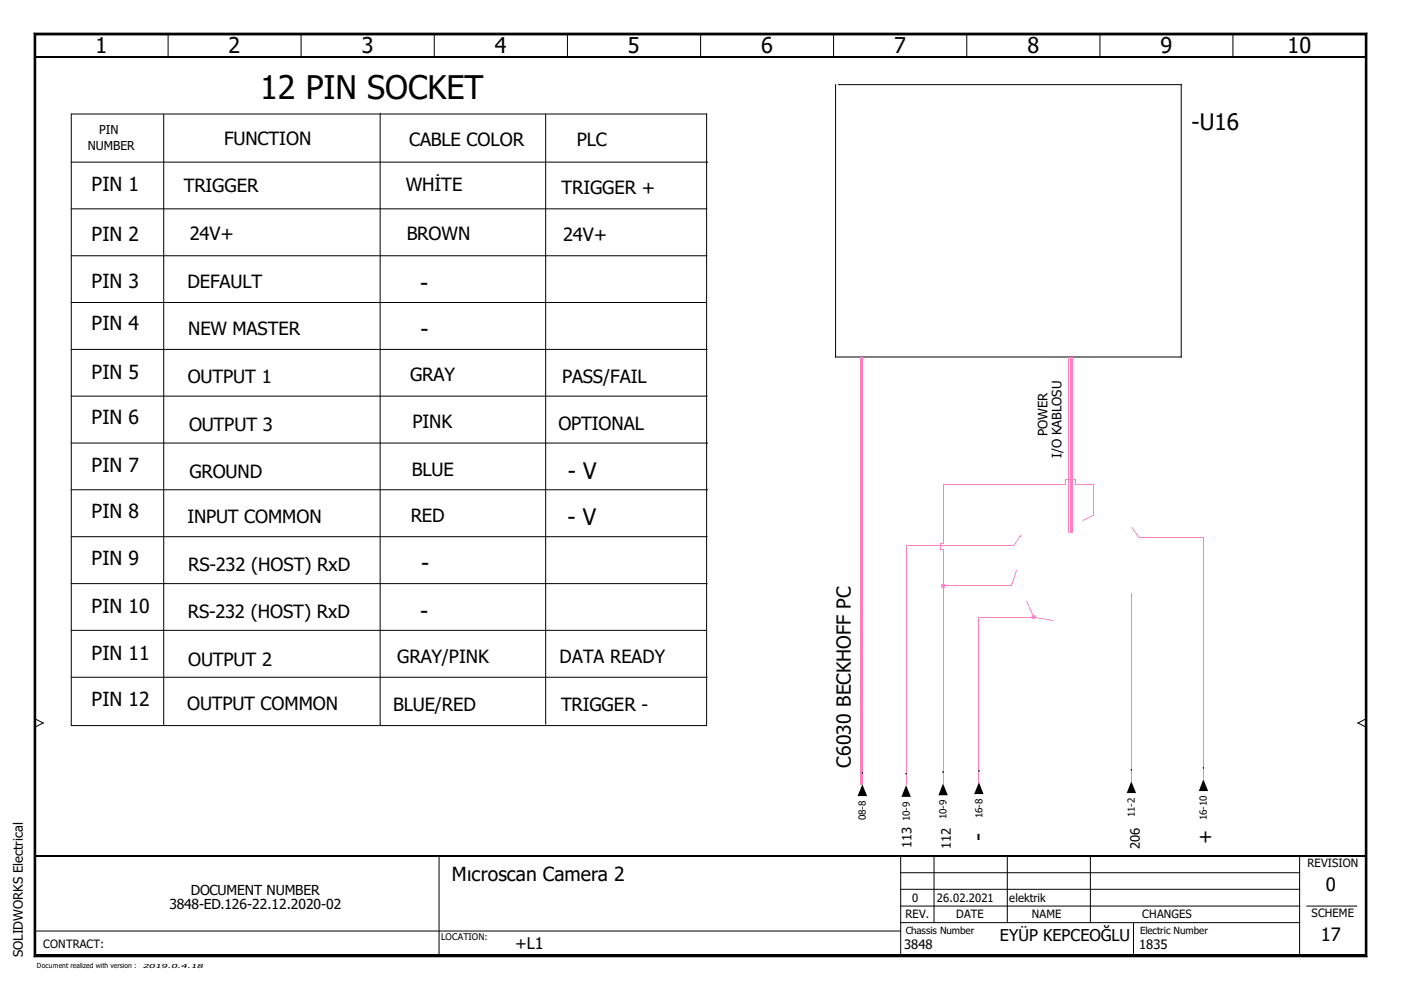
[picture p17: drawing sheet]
<svg xmlns="http://www.w3.org/2000/svg" width="297mm" height="210mm" viewBox="0 0 297 210" stroke-linecap="round" stroke-linejoin="round" font-family="sans-serif">
<defs><g id="words">
<text font-size="6.9" x="55.2" y="21.1">12 PIN SOCKET</text>
<g font-size="4.8">
<text x="252.6" y="27.6">-U16</text>
<text x="89.1" y="61.7">-</text>
<text x="89.2" y="71.5">-</text>
<text x="120.4" y="101.6">- V</text>
<text x="120.3" y="111.3">- V</text>
<text x="89.3" y="121.1">-</text>
<text x="89.1" y="131.2">-</text>
<text x="209" y="178.2" transform="rotate(-90 209 178.2)">-</text>
</g>
<g font-size="4.6">
<text x="20.2" y="11.3">1</text>
<text x="48.5" y="11.3">2</text>
<text x="76.7" y="11.3">3</text>
<text x="104.9" y="11.3">4</text>
<text x="133.1" y="11.3">5</text>
<text x="161.4" y="11.3">6</text>
<text x="189.6" y="11.3">7</text>
<text x="217.8" y="11.3">8</text>
<text x="246" y="11.3">9</text>
<text x="273" y="11.3">10</text>
</g>
<g font-size="4.1">
<text x="19.4" y="40.4">PIN 1</text>
<text x="19.4" y="51.1">PIN 2</text>
<text x="19.4" y="61.1">PIN 3</text>
<text x="19.4" y="70">PIN 4</text>
<text x="19.4" y="80.4">PIN 5</text>
<text x="19.4" y="90">PIN 6</text>
<text x="19.4" y="100.2">PIN 7</text>
<text x="19.4" y="109.7">PIN 8</text>
<text x="19.4" y="119.7">PIN 9</text>
<text x="19.4" y="129.9">PIN 10</text>
<text x="19.4" y="139.9">PIN 11</text>
<text x="19.4" y="149.7">PIN 12</text>
<text x="180.4" y="162.8" transform="rotate(-90 180.4 162.8)">C6030 BECKHOFF PC</text>
<text x="256.9" y="179" transform="rotate(-90 256.9 179)">+</text>
<text x="95.8" y="186.7">Mıcroscan Camera 2</text>
</g>
<g font-size="3.9">
<text x="47.5" y="30.7">FUNCTION</text>
<text x="86.8" y="30.9">CABLE COLOR</text>
<text x="122.3" y="31">PLC</text>
<text x="39" y="40.7">TRIGGER</text>
<text x="86.1" y="40.6">WHİTE</text>
<text x="119.1" y="41.1">TRIGGER +</text>
<text x="40.2" y="50.9">24V+</text>
<text x="86.2" y="50.8">BROWN</text>
<text x="119.4" y="51.1">24V+</text>
<text x="39.7" y="61">DEFAULT</text>
<text x="39.9" y="71.1">NEW MASTER</text>
<text x="39.8" y="81.2">OUTPUT 1</text>
<text x="86.9" y="80.8">GRAY</text>
<text x="119.2" y="81.3">PASS/FAIL</text>
<text x="40.1" y="91.4">OUTPUT 3</text>
<text x="87.5" y="90.7">PINK</text>
<text x="118.4" y="91.1">OPTIONAL</text>
<text x="40.2" y="101.3">GROUND</text>
<text x="87.3" y="101">BLUE</text>
<text x="39.7" y="110.9">INPUT COMMON</text>
<text x="87.1" y="110.7">RED</text>
<text x="39.9" y="121">RS-232 (HOST) RxD</text>
<text x="39.8" y="131.1">RS-232 (HOST) RxD</text>
<text x="39.9" y="141.2">OUTPUT 2</text>
<text x="84.2" y="140.6">GRAY/PINK</text>
<text x="118.7" y="140.7">DATA READY</text>
<text x="39.7" y="150.6">OUTPUT COMMON</text>
<text x="83.4" y="150.7">BLUE/RED</text>
<text x="119" y="150.7">TRIGGER -</text>
<text x="281.1" y="188.8">0</text>
<text x="280" y="199.5">17</text>
</g>
<g font-size="3.4">
<text x="109.3" y="201.1">+L1</text>
<text x="212" y="199.4">EYÜP KEPCEOĞLU</text>
</g>
<g font-size="2.9">
<text x="40.5" y="189.8">DOCUMENT NUMBER</text>
<text x="35.9" y="192.7">3848-ED.126-22.12.2020-02</text>
</g>
<g font-size="2.7">
<text x="222.1" y="92.4" transform="rotate(-90 222.1 92.4)">POWER</text>
<text x="225" y="97.1" transform="rotate(-90 225 97.1)">I/O KABLOSU</text>
<text x="193.2" y="179.8" transform="rotate(-90 193.2 179.8)">113</text>
<text x="201.6" y="179.9" transform="rotate(-90 201.6 179.9)">112</text>
<text x="241.6" y="179.9" transform="rotate(-90 241.6 179.9)">206</text>
<text x="4.8" y="202.9" transform="rotate(-90 4.8 202.9)">SOLIDWORKS Electrical</text>
<text x="191.7" y="201.1">3848</text>
<text x="241.5" y="201.3">1835</text>
</g>
<g font-size="2.6">
<text x="21" y="28.4">PIN</text>
<text x="18.6" y="31.7">NUMBER</text>
</g>
<g font-size="2.4">
<text x="277.2" y="183.9">REVISION</text>
<text x="193.4" y="191.3">0</text>
<text x="198.6" y="191.3">26.02.2021</text>
<text x="214" y="191.3">elektrik</text>
<text x="192" y="194.7">REV.</text>
<text x="202.7" y="194.7">DATE</text>
<text x="218.8" y="194.7">NAME</text>
<text x="242.2" y="194.7">CHANGES</text>
<text x="278.1" y="194.4">SCHEME</text>
<text x="9.1" y="200.9">CONTRACT:</text>
</g>
<g font-size="2.1">
<text x="183.6" y="173.9" transform="rotate(-90 183.6 173.9)">08-8</text>
<text x="200.7" y="173.7" transform="rotate(-90 200.7 173.7)">10-9</text>
<text x="208.3" y="173.5" transform="rotate(-90 208.3 173.5)">16-8</text>
<text x="240.6" y="173.3" transform="rotate(-90 240.6 173.3)">11-2</text>
<text x="255.9" y="173.9" transform="rotate(-90 255.9 173.9)">16-10</text>
<text x="192.9" y="174.1" transform="rotate(-90 192.9 174.1)">10-9</text>
<text x="192" y="198">Chassis Number</text>
<text x="241.8" y="198.1">Electric Number</text>
</g>
<text font-size="1.9" x="93.5" y="199.3">LOCATION:</text>
<text font-size="1.5" x="7.8" y="205.3">Document realized with version :</text>
<text font-size="1.2" x="30.3" y="205.2">2019.0.4.18</text>
</g></defs>
<path d="M0 0h297v209.9h-297z" fill="none" stroke="#fff" stroke-width=".21"/>
<g fill="none" stroke="#000" stroke-width=".21">
<path d="M7.2 7l.4 .4zM7.2 7h282.6zM7.2 7v195.9zM7.2 7h282.6v195.9h-282.6zM7.6 7.4h281.9zM7.6 7.4v195.1zM7.6 7.4h281.9v195.1h-281.9zM35.7 7.2l-.1 4.9M63.9 7.2l-.1 4.9M92.1 7.2v4.9M120.4 7.2l-.1 4.9M148.6 7.2l-.1 4.9"/>
<path d="M176.8 7.2l-.1 4.9M205 7.2v4.9M233.3 7.2l-.1 4.9M261.4 7.2v4.9M289.5 7.4v195.1zM289.8 7l-.3 .4zM289.8 7v195.9zM15.1 34.4h134.9M34.7 24.2l.1 129.3M80.6 24v129.6M115.7 24.2v129.3M149.8 24.2v129.6h-134.7v-129.6h134.8"/>
<path d="M15.1 54.2h134.8M15.1 44.3h134.8M15.1 74.1h134.8M15.1 64.1h134.7M15.1 93.9h134.9M15.1 84h134.8M15.1 113.8h134.8M15.1 103.8h134.9M15.1 133.6h134.7M15.1 123.7h134.8M7.4 152.4l1.7 .9M9.1 153.3l-1.7 .9"/>
<path d="M9.1 153.3h.1M15.1 143.6h134.8M80.6 153.6h.1M115.7 153.5h.1M287.9 153.3l1.8 .9M287.9 153.3h.1M289.6 152.4l-1.7 .9M7.4 197.4h183.6M93.1 181.5v21.2M191 195.6h84.6M191 192.1h84.6M191 188.6h84.6"/>
<path d="M191 185h84.6M191 181.5v21.2M198.1 181.5l-.1 14.1M213.6 181.5v14.1M231.2 181.5v14.1M240.3 195.6l.1 7.1M275.6 181.5l-.1 21.2M277 192.1h10.7M7.2 202.9h282.6zM7.6 202.5l-.4 .4zM7.6 202.5h281.9zM289.5 202.5l.3 .4z"/>
</g>
<path d="M7.2 7.2h282.6M7.2 202.7h282.6" fill="none" stroke="#000" stroke-width=".38"/>
<path d="M7.2 7l.4 .4zM289.8 7l-.3 .4zM7.6 202.5l-.4 .4zM289.5 202.5l.3 .4z" fill="#000"/>
<path d="M7.4 7v195.9M7.4 12.1h282.2M289.6 7v195.9M7.4 181.5h282.2" fill="none" stroke="#000" stroke-width=".34"/>
<path d="M239.9 125.7v40" fill="none" stroke="#ff7fbf" stroke-width=".21"/>
<path d="M239.8 111.8h.2l1.6 2.1-.1 .1z" fill="#ff7fbf"/>
<path d="M241.6 114h13.6v51.2" fill="none" stroke="#ff7fbf" stroke-width=".21"/>
<path d="M215.5 120.9h.1l-1.1 3.3h-.2z" fill="#ff7fbf"/>
<path d="M214.4 124.2h-14.5l.1 42" fill="none" stroke="#ff7fbf" stroke-width=".21"/>
<path d="M216.4 113.4l.2 .1-1.6 2.3-.2-.1z" fill="#ff7fbf"/>
<path d="M192.1 115.9v50.6" fill="none" stroke="#ff7fbf" stroke-width=".21"/>
<g fill="#ff7fbf">
<path d="M217.6 127.5l.2-.1 1.4 3.4-.1 .1z"/>
<path d="M219.1 130.7l4.2 .8v.2l-4.3-.8z"/>
</g>
<path d="M207.5 130.8v35.1M207.6 130.8h11.5" fill="none" stroke="#ff7fbf" stroke-width=".21"/>
<path d="M229.5 110.3l2.3-1.1 .1 .1-2.3 1.1z" fill="#ff7fbf"/>
<path d="M182.4 75.8v90.5M182.6 75.8v90.5M182.8 75.8v90.5M226.6 75.8v37.1M226.9 75.8v37.1M227.1 75.8v37.1M227.3 75.8v37.1M192.1 115.8h22.8M231.9 102.7v6.6" fill="none" stroke="#ff7fbf" stroke-width=".21"/>
<path d="M177.2 17.9v57.8h73.3M177.8 17.9h72.7M250.4 17.9v57.8" fill="none" stroke="#000" stroke-width=".21"/>
<path d="M227.8 101.7h.2v1h-.2z" fill-rule="evenodd" fill="#ff7fbf"/>
<path d="M225.9 101.7h2.2" fill="none" stroke="#ff7fbf" stroke-width=".21"/>
<path d="M225.9 101.7h.2v1h-.2z" fill-rule="evenodd" fill="#ff7fbf"/>
<path d="M226 102.7h-25.9v12.6" fill="none" stroke="#ff7fbf" stroke-width=".21"/>
<g fill="#ff7fbf">
<path d="M199.3 115.2h.8v.2h-.8z" fill-rule="evenodd"/>
<path d="M199.2 115.3h.2v1.1h-.2z" fill-rule="evenodd"/>
<path d="M199.3 116.3h.6v.2h-.6z" fill-rule="evenodd"/>
</g>
<path d="M200 116.4v7.8" fill="none" stroke="#ff7fbf" stroke-width=".21"/>
<path d="M228 102.7h3.9" fill="none" stroke="#ff7fbf" stroke-width=".25"/>
<path d="M182.8 166.3l1.1 2.5h-2.1zM192.1 166.5l1 2.5h-2zM199.9 166.1l1.1 2.5h-2zM207.6 165.9l.9 2.5h-2zM239.9 165.7l1 2.4h-2zM255.1 165.2l1.1 2.5h-2z" fill="#000"/>
<path d="M182.8 163.8h.1M192.1 164h.1M199.9 163.6h.1M207.6 163.4h.1M239.9 163.2h.1M255.1 162.7h.1" fill="none" stroke="#000" stroke-width=".21"/>
<g fill="#ff7fdf">
<path d="M219.2 130.8l.3-.3 .1 .4z"/>
<path d="M219.2 130.3l.3 .2-.3 .3z"/>
<path d="M218.8 130.5l.4-.2v.5z"/>
<path d="M218.8 130.5l.3 .3-.5 .1z"/>
<path d="M218.6 130.9h.5l-.3 .3z"/>
<path d="M218.8 131.2l.4-.3v.5z"/>
<path d="M219.2 130.9l.3 .3-.3 .2z"/>
<path d="M219.2 130.9h.4l-.1 .3z"/>
<path d="M200 124.2l.3-.3 .1 .3z"/>
<path d="M199.9 123.7l.4 .2-.3 .3z"/>
<path d="M199.6 123.9l.3-.2v.5z"/>
<path d="M199.6 123.9l.3 .3h-.4z"/>
<path d="M199.5 124.2h.4l-.3 .4z"/>
<path d="M199.9 124.2v.5l-.3-.1z"/>
<path d="M199.9 124.3l.4 .3-.4 .1z"/>
<path d="M200 124.2h.4l-.1 .4z"/>
</g>
<use href="#words"/>
</svg>
